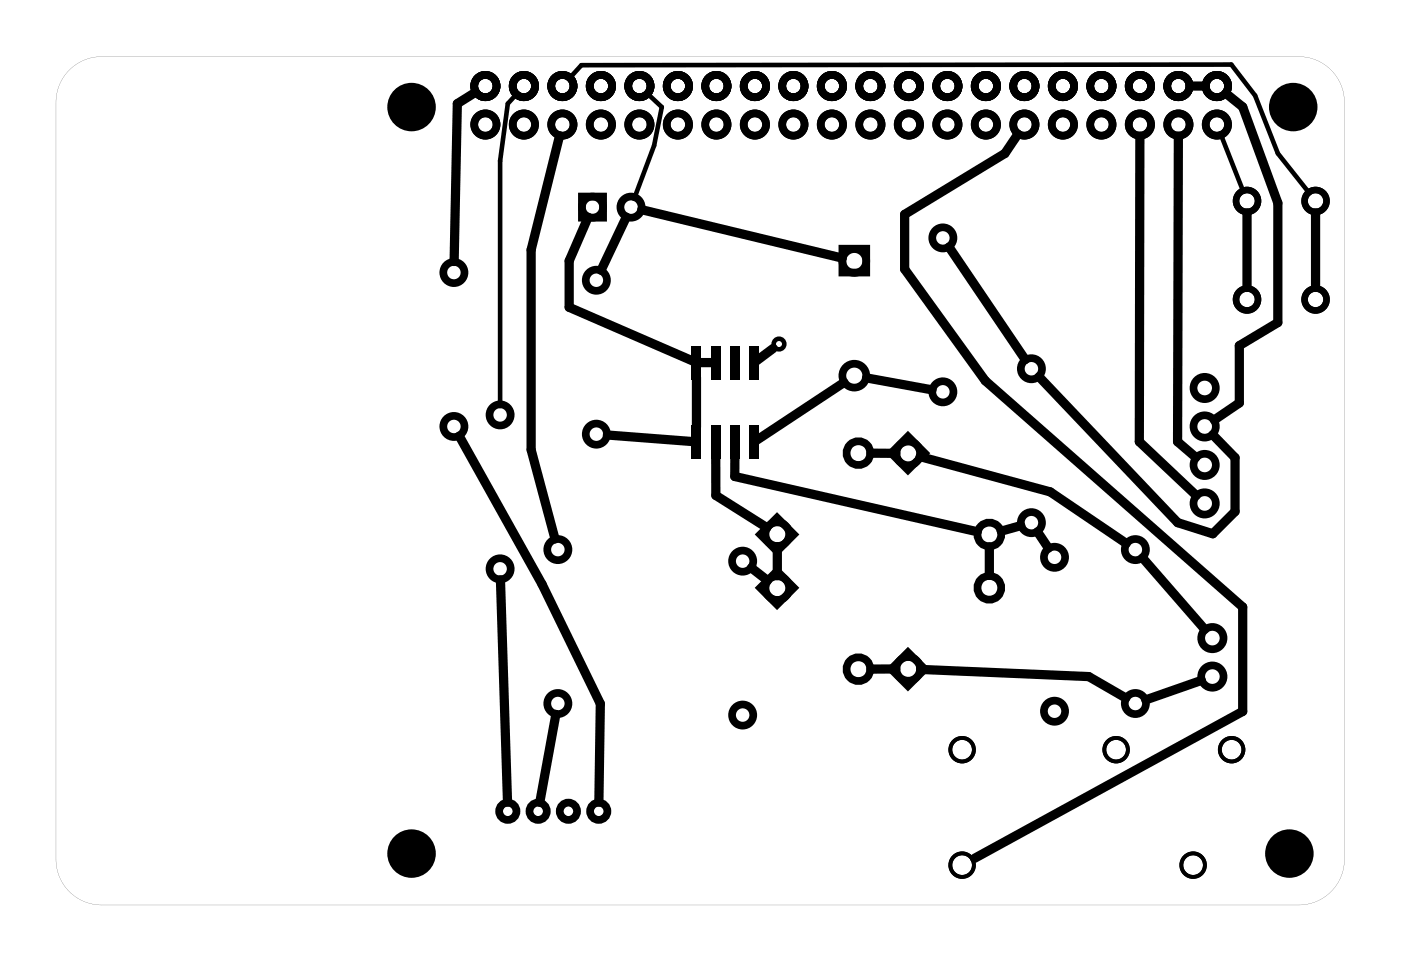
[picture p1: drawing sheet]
<svg xmlns="http://www.w3.org/2000/svg" width="92mm" height="63mm" viewBox="0 0 92 63" stroke-linecap="round" stroke-linejoin="round" font-family="sans-serif">
<g fill="#000">
<path d="M45.6 28.1h.7v2.2h-.7zM45.6 22.8h.7v2.2h-.7zM46.9 28.1h.6v2.2h-.6zM46.9 22.8h.6v2.2h-.6zM48.2 28.1h.6v2.2h-.6zM48.2 22.8h.6v2.2h-.6zM49.5 28.1h.6v2.2h-.6zM49.5 22.8h.6v2.2h-.6z"/>
<path d="M4.4 4.9a2.99 2.99 0 0 1 2.3-1.2h79a3 3 0 0 1 3 3v50a3 3 0 0 1-3 3h-79a3 3 0 0 1-3-3v-50a3 3 0 0 1 .7-1.8zM4.4 4.9l-.4 .5-.2 .7-.1 .6v50a3 3 0 0 0 3 3h79a3 3 0 0 0 3-3v-50a3 3 0 0 0-3-3h-79a3 3 0 0 0-2.3 1.2z"/>
</g>
<g fill="#000">
<circle cx="27.2" cy="7.1" r="1.6"/>
<circle cx="85.3" cy="7.1" r="1.6"/>
<circle cx="27.2" cy="56.3" r="1.6"/>
<circle cx="85.1" cy="56.3" r="1.6"/>
</g>
<g fill="none" stroke="#000" stroke-width=".51">
<path d="M38.4 13h1.4v1.4h-1.4zM55.6 16.4h1.5v1.6h-1.5zM51.3 37.7l1.1 1.1-1.1 1.1-1.2-1.1zM51.3 34.2l1.1 1.1-1.1 1.1-1.1-1.1zM59.9 28.8l1.1 1.1-1.1 1.1-1.1-1.1zM59.9 43.1l1.1 1.1-1.1 1.1-1.1-1.1z"/>
<circle cx="29.9" cy="18" r=".7"/>
<circle cx="32" cy="5.7" r=".74"/>
<circle cx="32" cy="8.2" r=".74"/>
<circle cx="34.6" cy="5.7" r=".74"/>
<circle cx="34.6" cy="8.2" r=".74"/>
<circle cx="37.1" cy="5.7" r=".74"/>
<circle cx="37.1" cy="8.2" r=".74"/>
<circle cx="39.1" cy="13.7" r=".7"/>
<circle cx="39.3" cy="18.5" r=".7"/>
<circle cx="39.6" cy="5.7" r=".74"/>
<circle cx="39.6" cy="8.2" r=".74"/>
<circle cx="41.6" cy="13.7" r=".7"/>
<circle cx="42.2" cy="5.7" r=".74"/>
<circle cx="42.2" cy="8.2" r=".74"/>
<circle cx="44.7" cy="5.7" r=".74"/>
<circle cx="44.7" cy="8.2" r=".74"/>
<circle cx="47.3" cy="5.7" r=".74"/>
<circle cx="47.3" cy="8.2" r=".74"/>
<circle cx="49.8" cy="5.7" r=".74"/>
<circle cx="49.8" cy="8.2" r=".74"/>
<circle cx="52.3" cy="5.7" r=".74"/>
<circle cx="52.3" cy="8.2" r=".74"/>
<circle cx="54.9" cy="5.7" r=".74"/>
<circle cx="54.9" cy="8.2" r=".74"/>
<circle cx="56.4" cy="17.2" r=".79"/>
<circle cx="57.4" cy="5.7" r=".74"/>
<circle cx="57.4" cy="8.2" r=".74"/>
<circle cx="60" cy="5.7" r=".74"/>
<circle cx="60" cy="8.2" r=".74"/>
<circle cx="62.2" cy="15.7" r=".7"/>
<circle cx="62.5" cy="5.7" r=".74"/>
<circle cx="62.5" cy="8.2" r=".74"/>
<circle cx="65" cy="5.7" r=".74"/>
<circle cx="65" cy="8.2" r=".74"/>
<circle cx="67.6" cy="5.7" r=".74"/>
<circle cx="67.6" cy="8.2" r=".74"/>
<circle cx="70.1" cy="5.7" r=".74"/>
<circle cx="70.1" cy="8.2" r=".74"/>
<circle cx="72.7" cy="5.7" r=".74"/>
<circle cx="72.7" cy="8.2" r=".74"/>
<circle cx="75.2" cy="5.7" r=".74"/>
<circle cx="75.2" cy="8.2" r=".74"/>
<circle cx="77.7" cy="5.7" r=".74"/>
<circle cx="77.7" cy="8.2" r=".74"/>
<circle cx="80.3" cy="5.7" r=".74"/>
<circle cx="80.3" cy="8.2" r=".74"/>
<circle cx="29.9" cy="28.2" r=".7"/>
<circle cx="33" cy="37.5" r=".7"/>
<circle cx="33" cy="27.4" r=".7"/>
<circle cx="36.8" cy="36.3" r=".7"/>
<circle cx="39.3" cy="28.7" r=".7"/>
<circle cx="49" cy="37" r=".7"/>
<circle cx="51.3" cy="35.3" r=".79"/>
<circle cx="51.3" cy="38.8" r=".79"/>
<circle cx="56.4" cy="24.8" r=".79"/>
<circle cx="56.6" cy="29.9" r=".79"/>
<circle cx="59.9" cy="29.9" r=".79"/>
<circle cx="62.2" cy="25.9" r=".7"/>
<circle cx="65.3" cy="38.8" r=".79"/>
<circle cx="65.3" cy="35.3" r=".79"/>
<circle cx="68" cy="34.5" r=".7"/>
<circle cx="68" cy="24.3" r=".7"/>
<circle cx="69.6" cy="36.8" r=".7"/>
<circle cx="74.9" cy="36.3" r=".7"/>
<circle cx="79.5" cy="30.7" r=".74"/>
<circle cx="79.5" cy="33.2" r=".74"/>
<circle cx="79.5" cy="25.6" r=".74"/>
<circle cx="79.5" cy="28.2" r=".74"/>
<circle cx="33.5" cy="53.6" r=".57"/>
<circle cx="35.5" cy="53.6" r=".57"/>
<circle cx="36.8" cy="46.4" r=".7"/>
<circle cx="37.5" cy="53.6" r=".57"/>
<circle cx="39.5" cy="53.6" r=".57"/>
<circle cx="49" cy="47.2" r=".7"/>
<circle cx="56.6" cy="44.2" r=".79"/>
<circle cx="59.9" cy="44.2" r=".79"/>
<circle cx="69.6" cy="46.9" r=".7"/>
<circle cx="74.9" cy="46.4" r=".7"/>
<circle cx="80" cy="42.1" r=".74"/>
<circle cx="80" cy="44.7" r=".74"/>
</g>
<g fill="none" stroke="#000" stroke-width=".43">
<circle cx="82.3" cy="19.8" r=".72"/>
<circle cx="82.3" cy="13.3" r=".72"/>
<circle cx="86.8" cy="19.8" r=".72"/>
<circle cx="86.8" cy="13.3" r=".72"/>
</g>
<g fill="none" stroke="#000" stroke-width=".25">
<circle cx="63.5" cy="49.5" r=".78"/>
<circle cx="63.5" cy="57.1" r=".78"/>
<circle cx="73.6" cy="49.5" r=".78"/>
<circle cx="78.7" cy="57.1" r=".78"/>
<circle cx="81.3" cy="49.5" r=".78"/>
</g>
<g fill="none" stroke="#000" stroke-width=".3">
<path d="M34.1 6.1l-.6 .7-.5 3.8v16.2M37.5 5.2l.9-.9h42.8l1.6 2 1.5 3.8 2.1 2.7M42.6 6.1l1.1 1-.5 2.5-1.4 3.5M80.5 8.8l1.5 3.9"/>
<circle cx="51.4" cy="22.7" r=".35"/>
</g>
<g fill="none" stroke="#000" stroke-width=".61">
<path d="M31.4 6.1l-1.2 .7-.2 10.5M36.9 9l-1.9 7.5v13.2l1.6 5.9M38.8 14.3l-1.3 2.9v3.1l8.3 3.6M41.3 14.3l-1.6 3.5M42.3 13.8l13.3 3.2M62.6 16.3l5 7.4M67.2 8.9l-.9 1.2-6.6 4.1v3.6l5.3 7.3 17 15v6.9l-17.7 9.7M75.2 9v20.2l3.7 3.5M77.7 9v20.2l1.2 1M78.5 5.7h1M80.9 6.2l1.1 .9 2.3 6.3v7.9l-2.5 1.5v3.8l-1.7 1.1M82.3 14.1v4.9"/>
<path d="M86.8 14.1v4.9M30.3 28.8l5.5 9.8 3.8 7.9-.1 6.5M33 38.3l.5 14.7M40.1 28.7l5.7 .5M45.9 24.9v3.3M46.1 23.9h1M47.2 30.1v2.6l3.4 2.1M48.5 30.1v1.4l16 3.6M49.6 37.5l1 .8M51 23l-1.1 .8M51.3 36.1v1.9M55.7 25.2l-5.8 3.9"/>
<path d="M57.2 24.9l4.3 .8M57.4 29.9h1.7M60.7 30.1l8.6 2.4 5 3.4M65.3 36.1v1.9M67.3 34.7l-1.2 .4M68.4 35.1l.8 1.1M68.5 24.9l9.2 9.6 2.3 .7 1.5-1.4v-3.6l-1.5-1.5M75.4 36.8l4.1 4.7M36.7 47.2l-1.1 5.8M59.1 44.2h-1.7M60.7 44.2l11.1 .5 2.5 1.4M79.3 44.9l-3.7 1.3"/>
</g>
</svg>
